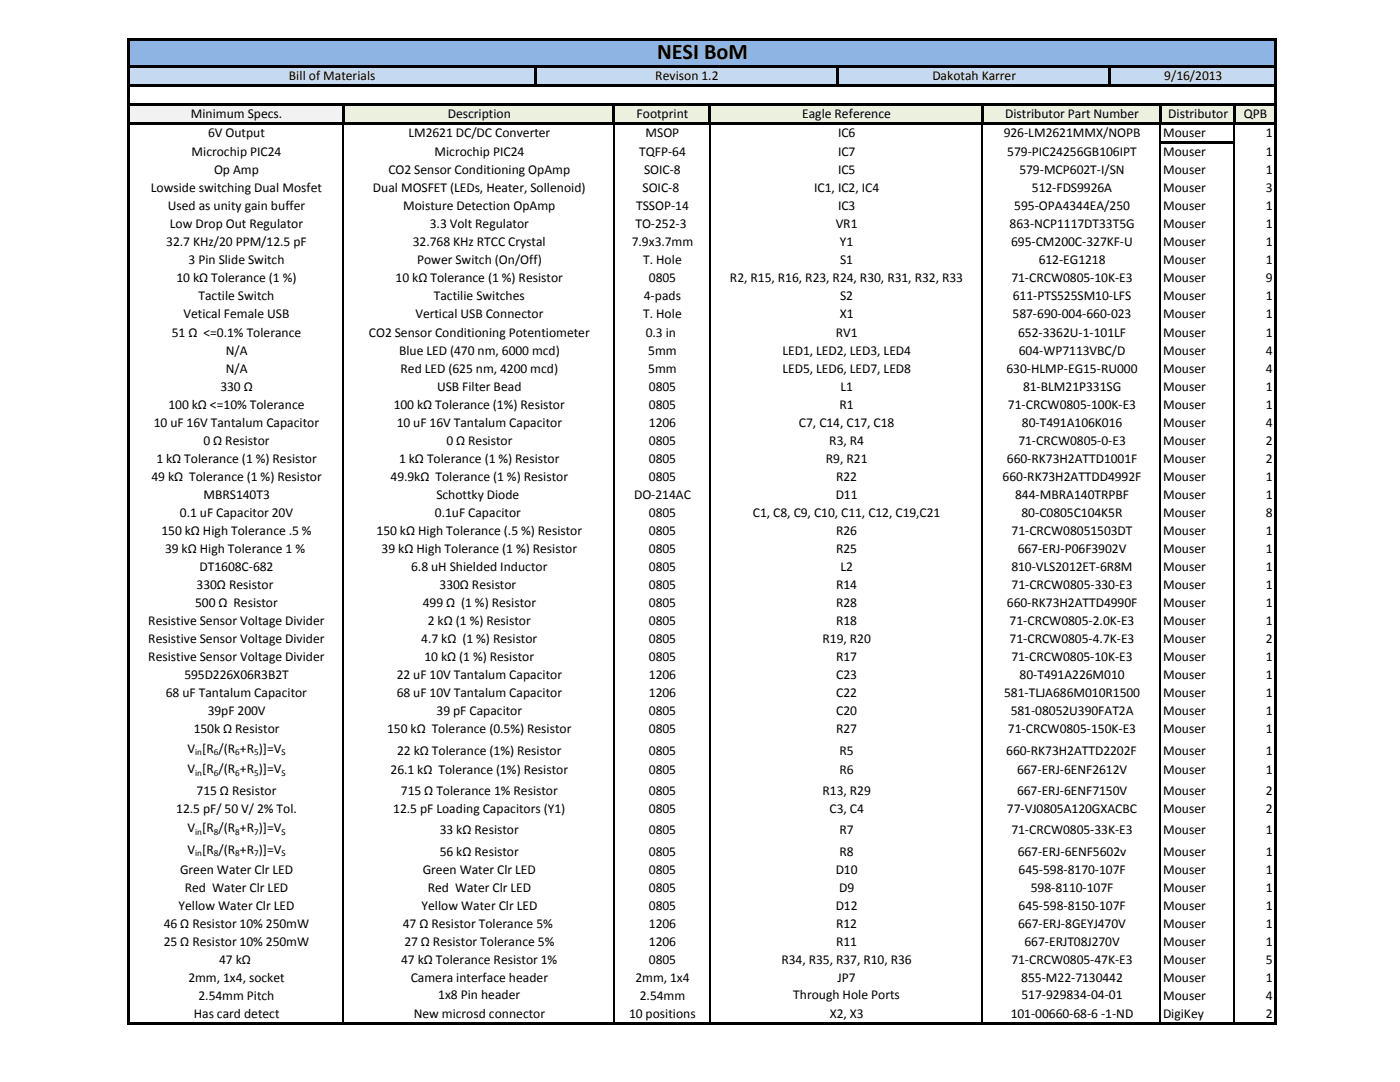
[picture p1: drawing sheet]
<svg xmlns="http://www.w3.org/2000/svg" width="279mm" height="216mm" viewBox="0 0 279 216" stroke-linecap="round" stroke-linejoin="round" font-family="sans-serif">
<defs><g id="words">
<text font-size="4.4" x="131.1" y="11.9">NESI BoM</text>
<g font-size="2.7">
<text x="57.7" y="16">Bill of Materials</text>
<text x="130.8" y="16">Revison 1.2</text>
<text x="186.1" y="16">Dakotah Karrer</text>
<text x="232.4" y="16">9/16/2013</text>
<text x="38.1" y="23.6">Minimum Specs.</text>
<text x="89.4" y="23.6">Description</text>
<text x="127.1" y="23.6">Footprint</text>
<text x="160.1" y="23.6">Eagle Reference</text>
<text x="200.6" y="23.6">Distributor Part Number</text>
<text x="233.2" y="23.6">Distributor</text>
<text x="248.2" y="23.6">QPB</text>
<text x="41.5" y="27.4">6V Output</text>
<text x="81.5" y="27.4">LM2621 DC/DC Converter</text>
<text x="128.8" y="27.4">MSOP</text>
<text x="167.2" y="27.4">IC6</text>
<text x="200.3" y="27.4">926-LM2621MMX/NOPB</text>
<text x="232.1" y="27.4">Mouser</text>
<text x="252.6" y="27.4">1</text>
<text x="38.2" y="31.2">Microchip PIC24</text>
<text x="42.7" y="34.8">Op Amp</text>
<text x="77.5" y="34.8">CO2 Sensor Conditioning OpAmp</text>
<text x="86.7" y="31.2">Microchip PIC24</text>
<text x="127.6" y="31.2">TQFP-64</text>
<text x="128.5" y="34.8">SOIC-8</text>
<text x="167.2" y="31.2">IC7</text>
<text x="167.2" y="34.8">IC5</text>
<text x="201" y="31.2">579-PIC24256GB106IPT</text>
<text x="203.4" y="34.8">579-MCP602T-I/SN</text>
<text x="232.1" y="31.2">Mouser</text>
<text x="232.1" y="34.8">Mouser</text>
<text x="252.6" y="31.2">1</text>
<text x="252.6" y="34.8">1</text>
<text x="30.1" y="38.4">Lowside switching Dual Mosfet</text>
<text x="33.5" y="42">Used as unity gain buffer</text>
<text x="74.4" y="38.4">Dual MOSFET (LEDs, Heater, Sollenoid)</text>
<text x="80.4" y="42">Moisture Detection OpAmp</text>
<text x="127" y="42">TSSOP-14</text>
<text x="128.2" y="38.4">SOIC-8</text>
<text x="162.5" y="38.4">IC1, IC2, IC4</text>
<text x="167.2" y="42">IC3</text>
<text x="202.4" y="42">595-OPA4344EA/250</text>
<text x="205.9" y="38.4">512-FDS9926A</text>
<text x="232.1" y="38.4">Mouser</text>
<text x="232.1" y="42">Mouser</text>
<text x="252.6" y="38.4">3</text>
<text x="252.6" y="42">1</text>
<text x="33.9" y="45.6">Low Drop Out Regulator</text>
<text x="85.8" y="45.6">3.3 Volt Regulator</text>
<text x="126.8" y="45.6">TO-252-3</text>
<text x="166.8" y="45.6">VR1</text>
<text x="201.5" y="45.6">863-NCP1117DT33T5G</text>
<text x="232.1" y="45.6">Mouser</text>
<text x="252.6" y="45.6">1</text>
<text x="33.2" y="49.2">32.7 KHz/20 PPM/12.5 pF</text>
<text x="37.6" y="52.8">3 Pin Slide Switch</text>
<text x="82.4" y="49.2">32.768 KHz RTCC Crystal</text>
<text x="83.2" y="52.8">Power Switch (On/Off)</text>
<text x="126.1" y="49.2">7.9x3.7mm</text>
<text x="128.4" y="52.8">T. Hole</text>
<text x="167.6" y="49.2">Y1</text>
<text x="167.7" y="52.8">S1</text>
<text x="201.8" y="49.2">695-CM200C-327KF-U</text>
<text x="207.3" y="52.8">612-EG1218</text>
<text x="232.1" y="49.2">Mouser</text>
<text x="232.1" y="52.8">Mouser</text>
<text x="252.6" y="49.2">1</text>
<text x="252.6" y="52.8">1</text>
<text x="35.2" y="56.4">10 kΩ Tolerance (1 %)</text>
<text x="39.6" y="60">Tactile Switch</text>
<text x="79" y="56.4">10 kΩ Tolerance (1 %) Resistor</text>
<text x="86.6" y="60">Tactilie Switches</text>
<text x="128.5" y="60">4-pads</text>
<text x="129.5" y="56.4">0805</text>
<text x="145.7" y="56.4">R2, R15, R16, R23, R24, R30, R31, R32, R33</text>
<text x="167.7" y="60">S2</text>
<text x="201.8" y="56.4">71-CRCW0805-10K-E3</text>
<text x="202.1" y="60">611-PTS525SM10-LFS</text>
<text x="232.1" y="56.4">Mouser</text>
<text x="232.1" y="60">Mouser</text>
<text x="252.6" y="56.4">9</text>
<text x="252.6" y="60">1</text>
<text x="36.6" y="63.5">Vetical Female USB</text>
<text x="82.9" y="63.5">Vertical USB Connector</text>
<text x="128.4" y="63.5">T. Hole</text>
<text x="167.6" y="63.5">X1</text>
<text x="202.1" y="63.5">587-690-004-660-023</text>
<text x="232.1" y="63.5">Mouser</text>
<text x="252.6" y="63.5">1</text>
<text x="34.3" y="67.2">51 Ω &lt;=0.1% Tolerance</text>
<text x="45" y="70.8">N/A</text>
<text x="73.6" y="67.2">CO2 Sensor Conditioning Potentiometer</text>
<text x="79.6" y="70.8">Blue LED (470 nm, 6000 mcd)</text>
<text x="128.9" y="67.2">0.3 in</text>
<text x="129.4" y="70.8">5mm</text>
<text x="156.2" y="70.8">LED1, LED2, LED3, LED4</text>
<text x="166.8" y="67.2">RV1</text>
<text x="203.2" y="67.2">652-3362U-1-101LF</text>
<text x="203.3" y="70.8">604-WP7113VBC/D</text>
<text x="232.1" y="67.2">Mouser</text>
<text x="232.1" y="70.8">Mouser</text>
<text x="252.6" y="67.2">1</text>
<text x="252.6" y="70.8">4</text>
<text x="44" y="78">330 Ω</text>
<text x="45" y="74.4">N/A</text>
<text x="79.9" y="74.4">Red LED (625 nm, 4200 mcd)</text>
<text x="87.2" y="78">USB Filter Bead</text>
<text x="129.4" y="74.4">5mm</text>
<text x="129.5" y="78">0805</text>
<text x="156.2" y="74.4">LED5, LED6, LED7, LED8</text>
<text x="167.7" y="78">L1</text>
<text x="200.9" y="74.4">630-HLMP-EG15-RU000</text>
<text x="204.2" y="78">81-BLM21P331SG</text>
<text x="232.1" y="74.4">Mouser</text>
<text x="232.1" y="78">Mouser</text>
<text x="252.6" y="74.4">4</text>
<text x="252.6" y="78">1</text>
<text x="33.6" y="81.6">100 kΩ &lt;=10% Tolerance</text>
<text x="78.6" y="81.6">100 kΩ Tolerance (1%) Resistor</text>
<text x="129.5" y="81.6">0805</text>
<text x="167.5" y="81.6">R1</text>
<text x="201.2" y="81.6">71-CRCW0805-100K-E3</text>
<text x="232.1" y="81.6">Mouser</text>
<text x="252.6" y="81.6">1</text>
<text x="30.7" y="85.1">10 uF 16V Tantalum Capacitor</text>
<text x="40.6" y="88.7">0 Ω Resistor</text>
<text x="79.2" y="85.1">10 uF 16V Tantalum Capacitor</text>
<text x="89.1" y="88.7">0 Ω Resistor</text>
<text x="129.5" y="85.1">1206</text>
<text x="129.5" y="88.7">0805</text>
<text x="159.5" y="85.1">C7, C14, C17, C18</text>
<text x="165.5" y="88.7">R3, R4</text>
<text x="203.2" y="88.7">71-CRCW0805-0-E3</text>
<text x="204" y="85.1">80-T491A106K016</text>
<text x="232.1" y="85.1">Mouser</text>
<text x="232.1" y="88.7">Mouser</text>
<text x="252.6" y="85.1">4</text>
<text x="252.6" y="88.7">2</text>
<text x="30.2" y="95.9">49 kΩ Tolerance (1 %) Resistor</text>
<text x="31.2" y="92.3">1 kΩ Tolerance (1 %) Resistor</text>
<text x="77.9" y="95.9">49.9kΩ Tolerance (1 %) Resistor</text>
<text x="79.6" y="92.3">1 kΩ Tolerance (1 %) Resistor</text>
<text x="129.5" y="92.3">0805</text>
<text x="129.5" y="95.9">0805</text>
<text x="164.8" y="92.3">R9, R21</text>
<text x="166.9" y="95.9">R22</text>
<text x="200.1" y="95.9">660-RK73H2ATTDD4992F</text>
<text x="200.9" y="92.3">660-RK73H2ATTD1001F</text>
<text x="232.1" y="92.3">Mouser</text>
<text x="232.1" y="95.9">Mouser</text>
<text x="252.6" y="92.3">2</text>
<text x="252.6" y="95.9">1</text>
<text x="40.6" y="99.5">MBRS140T3</text>
<text x="87.1" y="99.5">Schottky Diode</text>
<text x="126.6" y="99.5">DO-214AC</text>
<text x="166.8" y="99.5">D11</text>
<text x="202.6" y="99.5">844-MBRA140TRPBF</text>
<text x="232.1" y="99.5">Mouser</text>
<text x="252.6" y="99.5">1</text>
<text x="32.2" y="106.7">150 kΩ High Tolerance .5 %</text>
<text x="35.9" y="103.1">0.1 uF Capacitor 20V</text>
<text x="75.1" y="106.7">150 kΩ High Tolerance (.5 %) Resistor</text>
<text x="86.8" y="103.1">0.1uF Capacitor</text>
<text x="129.5" y="103.1">0805</text>
<text x="129.5" y="106.7">0805</text>
<text x="150.3" y="103.1">C1, C8, C9, C10, C11, C12, C19,C21</text>
<text x="166.9" y="106.7">R26</text>
<text x="201.9" y="106.7">71-CRCW08051503DT</text>
<text x="203.9" y="103.1">80-C0805C104K5R</text>
<text x="232.1" y="103.1">Mouser</text>
<text x="232.1" y="106.7">Mouser</text>
<text x="252.6" y="103.1">8</text>
<text x="252.6" y="106.7">1</text>
<text x="32.9" y="110.3">39 kΩ High Tolerance 1 %</text>
<text x="39.8" y="113.9">DT1608C-682</text>
<text x="76.2" y="110.3">39 kΩ High Tolerance (1 %) Resistor</text>
<text x="82" y="113.9">6.8 uH Shielded Inductor</text>
<text x="129.5" y="110.3">0805</text>
<text x="129.5" y="113.9">0805</text>
<text x="166.9" y="110.3">R25</text>
<text x="167.7" y="113.9">L2</text>
<text x="201.8" y="113.9">810-VLS2012ET-6R8M</text>
<text x="203.1" y="110.3">667-ERJ-P06F3902V</text>
<text x="232.1" y="110.3">Mouser</text>
<text x="232.1" y="113.9">Mouser</text>
<text x="252.6" y="110.3">1</text>
<text x="252.6" y="113.9">1</text>
<text x="39.2" y="117.5">330Ω Resistor</text>
<text x="87.7" y="117.5">330Ω Resistor</text>
<text x="129.5" y="117.5">0805</text>
<text x="166.9" y="117.5">R14</text>
<text x="201.9" y="117.5">71-CRCW0805-330-E3</text>
<text x="232.1" y="117.5">Mouser</text>
<text x="252.6" y="117.5">1</text>
<text x="29.6" y="124.7">Resistive Sensor Voltage Divider</text>
<text x="38.9" y="121.1">500 Ω Resistor</text>
<text x="84.4" y="121.1">499 Ω (1 %) Resistor</text>
<text x="85.4" y="124.7">2 kΩ (1 %) Resistor</text>
<text x="129.5" y="121.1">0805</text>
<text x="129.5" y="124.7">0805</text>
<text x="166.9" y="121.1">R28</text>
<text x="166.9" y="124.7">R18</text>
<text x="200.9" y="121.1">660-RK73H2ATTD4990F</text>
<text x="201.5" y="124.7">71-CRCW0805-2.0K-E3</text>
<text x="232.1" y="121.1">Mouser</text>
<text x="232.1" y="124.7">Mouser</text>
<text x="252.6" y="121.1">1</text>
<text x="252.6" y="124.7">1</text>
<text x="29.6" y="128.3">Resistive Sensor Voltage Divider</text>
<text x="29.6" y="131.9">Resistive Sensor Voltage Divider</text>
<text x="84.1" y="128.3">4.7 kΩ (1 %) Resistor</text>
<text x="84.7" y="131.9">10 kΩ (1 %) Resistor</text>
<text x="129.5" y="128.3">0805</text>
<text x="129.5" y="131.9">0805</text>
<text x="164.2" y="128.3">R19, R20</text>
<text x="166.9" y="131.9">R17</text>
<text x="201.5" y="128.3">71-CRCW0805-4.7K-E3</text>
<text x="201.8" y="131.9">71-CRCW0805-10K-E3</text>
<text x="232.1" y="128.3">Mouser</text>
<text x="232.1" y="131.9">Mouser</text>
<text x="252.6" y="128.3">2</text>
<text x="252.6" y="131.9">1</text>
<text x="36.8" y="135.5">595D226X06R3B2T</text>
<text x="79.2" y="135.5">22 uF 10V Tantalum Capacitor</text>
<text x="129.5" y="135.5">1206</text>
<text x="166.9" y="135.5">C23</text>
<text x="203.5" y="135.5">80-T491A226M010</text>
<text x="232.1" y="135.5">Mouser</text>
<text x="252.6" y="135.5">1</text>
<text x="33.1" y="139.1">68 uF Tantalum Capacitor</text>
<text x="41.4" y="142.7">39pF 200V</text>
<text x="79.2" y="139.1">68 uF 10V Tantalum Capacitor</text>
<text x="87.1" y="142.7">39 pF Capacitor</text>
<text x="129.5" y="139.1">1206</text>
<text x="129.5" y="142.7">0805</text>
<text x="166.9" y="139.1">C22</text>
<text x="166.9" y="142.7">C20</text>
<text x="200.4" y="139.1">581-TLJA686M010R1500</text>
<text x="201.7" y="142.7">581-08052U390FAT2A</text>
<text x="232.1" y="139.1">Mouser</text>
<text x="232.1" y="142.7">Mouser</text>
<text x="252.6" y="139.1">1</text>
<text x="252.6" y="142.7">1</text>
<text x="38.7" y="146.3">150k Ω Resistor</text>
<text x="77.3" y="146.3">150 kΩ Tolerance (0.5%) Resistor</text>
<text x="129.5" y="146.3">0805</text>
<text x="166.9" y="146.3">R27</text>
<text x="201.2" y="146.3">71-CRCW0805-150K-E3</text>
<text x="232.1" y="146.3">Mouser</text>
<text x="252.6" y="146.3">1</text>
<text x="37.4" y="150.2">V [R /(R +R )]=V</text>
<text x="37.4" y="154.3">V [R /(R +R )]=V</text>
<text x="77.9" y="154.5">26.1 kΩ Tolerance (1%) Resistor</text>
<text x="79.3" y="150.6">22 kΩ Tolerance (1%) Resistor</text>
<text x="129.5" y="150.6">0805</text>
<text x="129.5" y="154.5">0805</text>
<text x="167.5" y="154.5">R6</text>
<text x="167.5" y="150.6">R5</text>
<text x="200.8" y="150.6">660-RK73H2ATTD2202F</text>
<text x="203" y="154.5">667-ERJ-6ENF2612V</text>
<text x="232.1" y="150.6">Mouser</text>
<text x="232.1" y="154.5">Mouser</text>
<text x="252.6" y="150.6">1</text>
<text x="252.6" y="154.5">1</text>
<text x="39.2" y="158.6">715 Ω Resistor</text>
<text x="80" y="158.6">715 Ω Tolerance 1% Resistor</text>
<text x="129.5" y="158.6">0805</text>
<text x="164.2" y="158.6">R13, R29</text>
<text x="203" y="158.6">667-ERJ-6ENF7150V</text>
<text x="232.1" y="158.6">Mouser</text>
<text x="252.6" y="158.6">2</text>
<text x="35.2" y="162.2">12.5 pF/ 50 V/ 2% Tol.</text>
<text x="37.4" y="166">V [R /(R +R )]=V</text>
<text x="78.5" y="162.2">12.5 pF Loading Capacitors (Y1)</text>
<text x="87.8" y="166.5">33 kΩ Resistor</text>
<text x="129.5" y="162.2">0805</text>
<text x="129.5" y="166.5">0805</text>
<text x="165.5" y="162.2">C3, C4</text>
<text x="167.5" y="166.5">R7</text>
<text x="200.9" y="162.2">77-VJ0805A120GXACBC</text>
<text x="201.8" y="166.5">71-CRCW0805-33K-E3</text>
<text x="232.1" y="162.2">Mouser</text>
<text x="232.1" y="166.5">Mouser</text>
<text x="252.6" y="162.2">2</text>
<text x="252.6" y="166.5">1</text>
<text x="37.4" y="170.3">V [R /(R +R )]=V</text>
<text x="87.8" y="170.8">56 kΩ Resistor</text>
<text x="129.5" y="170.8">0805</text>
<text x="167.5" y="170.8">R8</text>
<text x="203.1" y="170.8">667-ERJ-6ENF5602v</text>
<text x="232.1" y="170.8">Mouser</text>
<text x="252.6" y="170.8">1</text>
<text x="35.9" y="174.4">Green Water Clr LED</text>
<text x="36.9" y="178">Red Water Clr LED</text>
<text x="84.4" y="174.4">Green Water Clr LED</text>
<text x="85.4" y="178">Red Water Clr LED</text>
<text x="129.5" y="174.4">0805</text>
<text x="129.5" y="178">0805</text>
<text x="166.8" y="174.4">D10</text>
<text x="167.5" y="178">D9</text>
<text x="203.3" y="174.4">645-598-8170-107F</text>
<text x="205.7" y="178">598-8110-107F</text>
<text x="232.1" y="174.4">Mouser</text>
<text x="232.1" y="178">Mouser</text>
<text x="252.6" y="174.4">1</text>
<text x="252.6" y="178">1</text>
<text x="32.7" y="185.2">46 Ω Resistor 10% 250mW</text>
<text x="35.6" y="181.6">Yellow Water Clr LED</text>
<text x="80.4" y="185.2">47 Ω Resistor Tolerance 5%</text>
<text x="84.1" y="181.6">Yellow Water Clr LED</text>
<text x="129.5" y="181.6">0805</text>
<text x="129.5" y="185.2">1206</text>
<text x="166.8" y="181.6">D12</text>
<text x="166.9" y="185.2">R12</text>
<text x="203.2" y="185.2">667-ERJ-8GEYJ470V</text>
<text x="203.3" y="181.6">645-598-8150-107F</text>
<text x="232.1" y="181.6">Mouser</text>
<text x="232.1" y="185.2">Mouser</text>
<text x="252.6" y="181.6">1</text>
<text x="252.6" y="185.2">1</text>
<text x="32.7" y="188.8">25 Ω Resistor 10% 250mW</text>
<text x="80.7" y="188.8">27 Ω Resistor Tolerance 5%</text>
<text x="129.5" y="188.8">1206</text>
<text x="166.9" y="188.8">R11</text>
<text x="204.5" y="188.8">667-ERJT08J270V</text>
<text x="232.1" y="188.8">Mouser</text>
<text x="252.6" y="188.8">1</text>
<text x="37.6" y="196">2mm, 1x4, socket</text>
<text x="43.7" y="192.4">47 kΩ</text>
<text x="80.1" y="192.4">47 kΩ Tolerance Resistor 1%</text>
<text x="82" y="196">Camera interface header</text>
<text x="126.8" y="196">2mm, 1x4</text>
<text x="129.5" y="192.4">0805</text>
<text x="155.9" y="192.4">R34, R35, R37, R10, R36</text>
<text x="167.2" y="196">JP7</text>
<text x="201.8" y="192.4">71-CRCW0805-47K-E3</text>
<text x="203.8" y="196">855-M22-7130442</text>
<text x="232.1" y="192.4">Mouser</text>
<text x="232.1" y="196">Mouser</text>
<text x="252.6" y="192.4">5</text>
<text x="252.6" y="196">1</text>
<text x="38.7" y="203.2">Has card detect</text>
<text x="39.6" y="199.6">2.54mm Pitch</text>
<text x="82.6" y="203.2">New microsd connector</text>
<text x="87.5" y="199.4">1x8 Pin header</text>
<text x="125.5" y="203.2">10 positions</text>
<text x="127.7" y="199.6">2.54mm</text>
<text x="158.3" y="199.4">Through Hole Ports</text>
<text x="165.6" y="203.2">X2, X3</text>
<text x="201.7" y="203.2">101-00660-68-6 -1-ND</text>
<text x="203.9" y="199.4">517-929834-04-01</text>
<text x="232.1" y="199.6">Mouser</text>
<text x="232.1" y="203.2">DigiKey</text>
<text x="252.6" y="199.6">4</text>
<text x="252.6" y="203.2">2</text>
</g>
<g font-size="1.8">
<text x="38.9" y="150.7">in</text>
<text x="38.9" y="154.8">in</text>
<text x="42.7" y="150.7">6</text>
<text x="42.7" y="154.8">6</text>
<text x="46.9" y="150.7">6</text>
<text x="46.9" y="154.8">6</text>
<text x="50.7" y="150.7">5</text>
<text x="50.7" y="154.8">5</text>
<text x="56.2" y="150.7">S</text>
<text x="56.2" y="154.8">S</text>
<text x="38.9" y="166.5">in</text>
<text x="42.7" y="166.5">8</text>
<text x="46.9" y="166.5">8</text>
<text x="50.7" y="166.5">7</text>
<text x="56.2" y="166.5">S</text>
<text x="38.9" y="170.9">in</text>
<text x="42.7" y="170.9">8</text>
<text x="46.9" y="170.9">8</text>
<text x="50.7" y="170.9">7</text>
<text x="56.2" y="170.9">S</text>
</g>
</g></defs>
<path d="M25.7 7.9h228.9v5.5h-228.9z" fill-rule="evenodd" fill="#8db4e2"/>
<path d="M25.7 13.3h228.9v3.8h-228.9z" fill-rule="evenodd" fill="#c5d9f1"/>
<path d="M25.7 20.9h42.9v3.8h-42.9z" fill-rule="evenodd" fill="#f2f2f2"/>
<path d="M68.5 20.9h186.1v3.8h-186.1z" fill-rule="evenodd" fill="#ebf1de"/>
<g fill="#000">
<path d="M25.8 7.6h229v.4h-229z" fill-rule="evenodd"/>
<path d="M25.8 13.1h229v.5h-229z" fill-rule="evenodd"/>
<path d="M25.8 16.9h229v.5h-229z" fill-rule="evenodd"/>
<path d="M106.6 13.6h.4v3.8h-.4z" fill-rule="evenodd"/>
<path d="M166.9 13.6h.5v3.8h-.5z" fill-rule="evenodd"/>
<path d="M221.3 13.6h.4v3.8h-.4z" fill-rule="evenodd"/>
<path d="M25.8 20.7h229v.4h-229z" fill-rule="evenodd"/>
<path d="M25.8 24.4h229v.5h-229z" fill-rule="evenodd"/>
<path d="M68.3 21.1h.5v3.8h-.5z" fill-rule="evenodd"/>
<path d="M122.3 21.1h.4v3.8h-.4z" fill-rule="evenodd"/>
<path d="M141.4 21.1h.5v3.8h-.5z" fill-rule="evenodd"/>
<path d="M195.8 21.1h.4v3.8h-.4z" fill-rule="evenodd"/>
<path d="M231.4 21.1h.5v3.8h-.5z" fill-rule="evenodd"/>
<path d="M231.5 28.2h15v.5h-15z" fill-rule="evenodd"/>
<path d="M246.1 21.1h.5v3.8h-.5z" fill-rule="evenodd"/>
<path d="M25.4 7.6h.4v196.9h-.4z" fill-rule="evenodd"/>
<path d="M25.8 204h229v.5h-229z" fill-rule="evenodd"/>
<path d="M254.3 8h.5v196.5h-.5z" fill-rule="evenodd"/>
</g>
<path d="M68.5 24.9v179.1M122.5 24.9v179.1M141.6 24.9v179.1M196 24.9v179.1M231.6 24.9v3.3M231.6 28.7v175.3M246.3 24.9v3.3M246.3 28.7v175.3" fill="none" stroke="#000" stroke-width=".25"/>
<use href="#words"/>
</svg>
